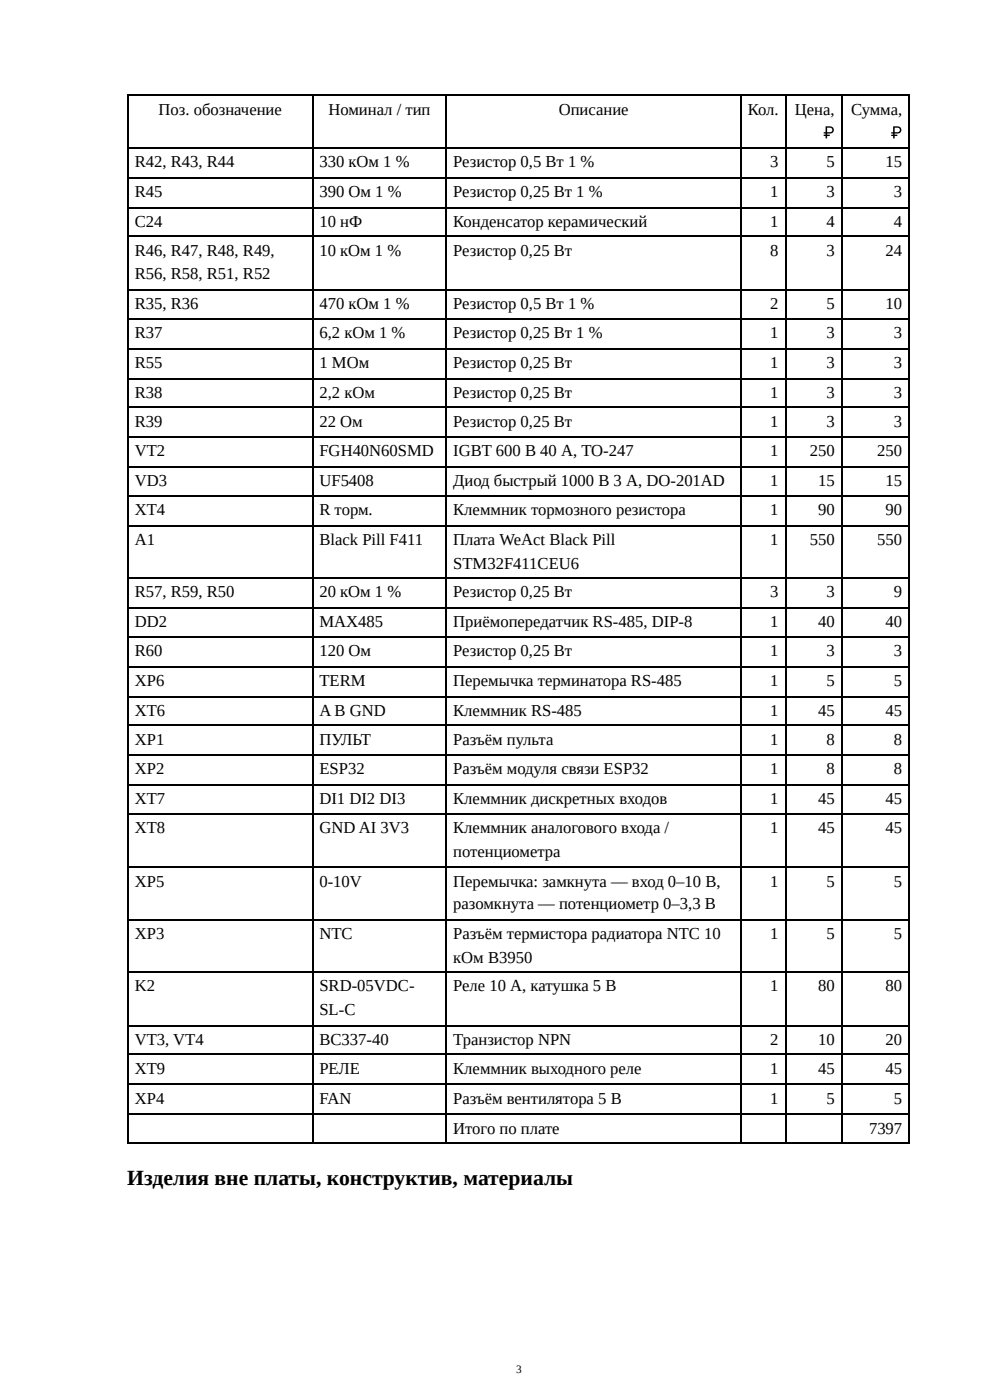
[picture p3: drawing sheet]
<svg xmlns="http://www.w3.org/2000/svg" width="210mm" height="297mm" viewBox="0 0 210 297" stroke-linecap="round" stroke-linejoin="round" font-family="sans-serif">
<defs><g id="words">
<text font-size="4.6" x="27" y="251.4">Изделия вне платы, конструктив, материалы</text>
<g font-size="3.5">
<text x="33.6" y="24.3">Поз. обозначение</text>
<text x="69.6" y="24.3">Номинал / тип</text>
<text x="118.4" y="24.3">Описание</text>
<text x="158.5" y="24.3">Кол.</text>
<text x="168.5" y="24.3">Цена,</text>
<text x="174.5" y="29.4">₽</text>
<text x="180.4" y="24.3">Сумма,</text>
<text x="188.8" y="29.4">₽</text>
<text x="28.6" y="35.5">R42, R43, R44</text>
<text x="67.7" y="35.5">330 кОм 1 %</text>
<text x="96.1" y="35.5">Резистор 0,5 Вт 1 %</text>
<text x="163.3" y="35.5">3</text>
<text x="175.2" y="35.5">5</text>
<text x="187.8" y="35.5">15</text>
<text x="28.6" y="41.8">R45</text>
<text x="67.7" y="41.8">390 Ом 1 %</text>
<text x="96.1" y="41.8">Резистор 0,25 Вт 1 %</text>
<text x="163.3" y="41.8">1</text>
<text x="175.2" y="41.8">3</text>
<text x="189.5" y="41.8">3</text>
<text x="28.6" y="48.2">C24</text>
<text x="67.7" y="48.2">10 нФ</text>
<text x="96.1" y="48.2">Конденсатор керамический</text>
<text x="163.3" y="48.2">1</text>
<text x="175.2" y="48.2">4</text>
<text x="189.5" y="48.2">4</text>
<text x="28.6" y="54.2">R46, R47, R48, R49,</text>
<text x="28.6" y="59.3">R56, R58, R51, R52</text>
<text x="67.7" y="54.2">10 кОм 1 %</text>
<text x="96.1" y="54.2">Резистор 0,25 Вт</text>
<text x="163.3" y="54.2">8</text>
<text x="175.2" y="54.2">3</text>
<text x="187.8" y="54.2">24</text>
<text x="28.6" y="65.6">R35, R36</text>
<text x="67.7" y="65.6">470 кОм 1 %</text>
<text x="96.1" y="65.6">Резистор 0,5 Вт 1 %</text>
<text x="163.3" y="65.6">2</text>
<text x="175.2" y="65.6">5</text>
<text x="187.8" y="65.6">10</text>
<text x="28.6" y="71.7">R37</text>
<text x="67.7" y="71.7">6,2 кОм 1 %</text>
<text x="96.1" y="71.7">Резистор 0,25 Вт 1 %</text>
<text x="163.3" y="71.7">1</text>
<text x="175.2" y="71.7">3</text>
<text x="189.5" y="71.7">3</text>
<text x="28.6" y="78.1">R55</text>
<text x="67.7" y="78.1">1 МОм</text>
<text x="96.1" y="78.1">Резистор 0,25 Вт</text>
<text x="163.3" y="78.1">1</text>
<text x="175.2" y="78.1">3</text>
<text x="189.5" y="78.1">3</text>
<text x="28.6" y="84.4">R38</text>
<text x="67.7" y="84.4">2,2 кОм</text>
<text x="96.1" y="84.4">Резистор 0,25 Вт</text>
<text x="163.3" y="84.4">1</text>
<text x="175.2" y="84.4">3</text>
<text x="189.5" y="84.4">3</text>
<text x="28.6" y="90.5">R39</text>
<text x="67.7" y="90.5">22 Ом</text>
<text x="96.1" y="90.5">Резистор 0,25 Вт</text>
<text x="163.3" y="90.5">1</text>
<text x="175.2" y="90.5">3</text>
<text x="189.5" y="90.5">3</text>
<text x="28.6" y="96.8">VT2</text>
<text x="67.7" y="96.8">FGH40N60SMD</text>
<text x="96.1" y="96.8">IGBT 600 В 40 А, TO-247</text>
<text x="163.3" y="96.8">1</text>
<text x="171.7" y="96.8">250</text>
<text x="186" y="96.8">250</text>
<text x="28.6" y="103.2">VD3</text>
<text x="67.7" y="103.2">UF5408</text>
<text x="96.1" y="103.2">Диод быстрый 1000 В 3 А, DO-201AD</text>
<text x="163.3" y="103.2">1</text>
<text x="173.4" y="103.2">15</text>
<text x="187.8" y="103.2">15</text>
<text x="28.6" y="109.3">XT4</text>
<text x="67.7" y="109.3">R торм.</text>
<text x="96.1" y="109.3">Клеммник тормозного резистора</text>
<text x="163.3" y="109.3">1</text>
<text x="173.4" y="109.3">90</text>
<text x="187.8" y="109.3">90</text>
<text x="28.6" y="115.6">A1</text>
<text x="67.7" y="115.6">Black Pill F411</text>
<text x="96.1" y="115.6">Плата WeAct Black Pill</text>
<text x="163.3" y="115.6">1</text>
<text x="171.7" y="115.6">550</text>
<text x="186" y="115.6">550</text>
<text x="96.1" y="120.7">STM32F411CEU6</text>
<text x="28.6" y="126.7">R57, R59, R50</text>
<text x="67.7" y="126.7">20 кОм 1 %</text>
<text x="96.1" y="126.7">Резистор 0,25 Вт</text>
<text x="163.3" y="126.7">3</text>
<text x="175.2" y="126.7">3</text>
<text x="189.5" y="126.7">9</text>
<text x="28.6" y="133.1">DD2</text>
<text x="67.7" y="133.1">MAX485</text>
<text x="96.1" y="133.1">Приёмопередатчик RS-485, DIP-8</text>
<text x="163.3" y="133.1">1</text>
<text x="173.4" y="133.1">40</text>
<text x="187.8" y="133.1">40</text>
<text x="28.6" y="139.2">R60</text>
<text x="67.7" y="139.2">120 Ом</text>
<text x="96.1" y="139.2">Резистор 0,25 Вт</text>
<text x="163.3" y="139.2">1</text>
<text x="175.2" y="139.2">3</text>
<text x="189.5" y="139.2">3</text>
<text x="28.6" y="145.5">XP6</text>
<text x="67.7" y="145.5">TERM</text>
<text x="96.1" y="145.5">Перемычка терминатора RS-485</text>
<text x="163.3" y="145.5">1</text>
<text x="175.2" y="145.5">5</text>
<text x="189.5" y="145.5">5</text>
<text x="28.6" y="151.9">XT6</text>
<text x="67.7" y="151.9">A B GND</text>
<text x="96.1" y="151.9">Клеммник RS-485</text>
<text x="163.3" y="151.9">1</text>
<text x="173.4" y="151.9">45</text>
<text x="187.8" y="151.9">45</text>
<text x="28.6" y="158">XP1</text>
<text x="67.7" y="158">ПУЛЬТ</text>
<text x="96.1" y="158">Разъём пульта</text>
<text x="163.3" y="158">1</text>
<text x="175.2" y="158">8</text>
<text x="189.5" y="158">8</text>
<text x="28.6" y="164.3">XP2</text>
<text x="67.7" y="164.3">ESP32</text>
<text x="96.1" y="164.3">Разъём модуля связи ESP32</text>
<text x="163.3" y="164.3">1</text>
<text x="175.2" y="164.3">8</text>
<text x="189.5" y="164.3">8</text>
<text x="28.6" y="170.7">XT7</text>
<text x="67.7" y="170.7">DI1 DI2 DI3</text>
<text x="96.1" y="170.7">Клеммник дискретных входов</text>
<text x="163.3" y="170.7">1</text>
<text x="173.4" y="170.7">45</text>
<text x="187.8" y="170.7">45</text>
<text x="28.6" y="176.7">XT8</text>
<text x="67.7" y="176.7">GND AI 3V3</text>
<text x="96.1" y="176.7">Клеммник аналогового входа /</text>
<text x="163.3" y="176.7">1</text>
<text x="173.4" y="176.7">45</text>
<text x="187.8" y="176.7">45</text>
<text x="96.1" y="181.8">потенциометра</text>
<text x="28.6" y="188.1">XP5</text>
<text x="67.7" y="188.1">0-10V</text>
<text x="96.1" y="188.1">Перемычка: замкнута — вход 0–10 В,</text>
<text x="163.3" y="188.1">1</text>
<text x="175.2" y="188.1">5</text>
<text x="189.5" y="188.1">5</text>
<text x="96.1" y="192.9">разомкнута — потенциометр 0–3,3 В</text>
<text x="28.6" y="199.2">XP3</text>
<text x="67.7" y="199.2">NTC</text>
<text x="96.1" y="199.2">Разъём термистора радиатора NTC 10</text>
<text x="163.3" y="199.2">1</text>
<text x="175.2" y="199.2">5</text>
<text x="189.5" y="199.2">5</text>
<text x="96.1" y="204.3">кОм B3950</text>
<text x="28.6" y="210.3">K2</text>
<text x="67.7" y="210.3">SRD-05VDC-</text>
<text x="67.7" y="215.4">SL-C</text>
<text x="96.1" y="210.3">Реле 10 А, катушка 5 В</text>
<text x="163.3" y="210.3">1</text>
<text x="173.4" y="210.3">80</text>
<text x="187.8" y="210.3">80</text>
<text x="28.6" y="221.7">VT3, VT4</text>
<text x="67.7" y="221.7">BC337-40</text>
<text x="96.1" y="221.7">Транзистор NPN</text>
<text x="163.3" y="221.7">2</text>
<text x="173.4" y="221.7">10</text>
<text x="187.8" y="221.7">20</text>
<text x="28.6" y="227.8">XT9</text>
<text x="67.7" y="227.8">РЕЛЕ</text>
<text x="96.1" y="227.8">Клеммник выходного реле</text>
<text x="163.3" y="227.8">1</text>
<text x="173.4" y="227.8">45</text>
<text x="187.8" y="227.8">45</text>
<text x="28.6" y="234.2">XP4</text>
<text x="67.7" y="234.2">FAN</text>
<text x="96.1" y="234.2">Разъём вентилятора 5 В</text>
<text x="163.3" y="234.2">1</text>
<text x="175.2" y="234.2">5</text>
<text x="189.5" y="234.2">5</text>
<text x="96.1" y="240.5">Итого по плате</text>
<text x="184.2" y="240.5">7397</text>
</g>
<text font-size="2.4" x="109.4" y="291.3">3</text>
</g></defs>
<g fill="none" stroke="#000" stroke-width=".26">
<path d="M27 20.2h165.9M27 31.4h165.9M27 37.7h165.9M27.1 20.1v222.5M66.3 20.1v222.5M94.6 20.1v222.5M157 20.1v222.5M166.6 20.1v222.5M178.5 20.1v222.5M192.7 20.1v222.5M27 44.1h165.9M27 50.1h165.9"/>
<path d="M27 61.5h165.9M27 67.6h165.9M27 74h165.9M27 80.3h165.9M27 86.4h165.9M27 92.7h165.9M27 99.1h165.9M27 105.2h165.9M27 111.5h165.9M27 122.6h165.9M27 129h165.9M27 135.1h165.9"/>
<path d="M27 141.4h165.9M27 147.8h165.9M27 153.9h165.9M27 160.2h165.9M27 166.6h165.9M27 172.6h165.9M27 184h165.9M27 195.1h165.9M27 206.2h165.9M27 217.6h165.9M27 223.7h165.9M27 230.1h165.9"/>
<path d="M27 236.4h165.9M27 242.5h165.9"/>
</g>
<use href="#words"/>
</svg>
